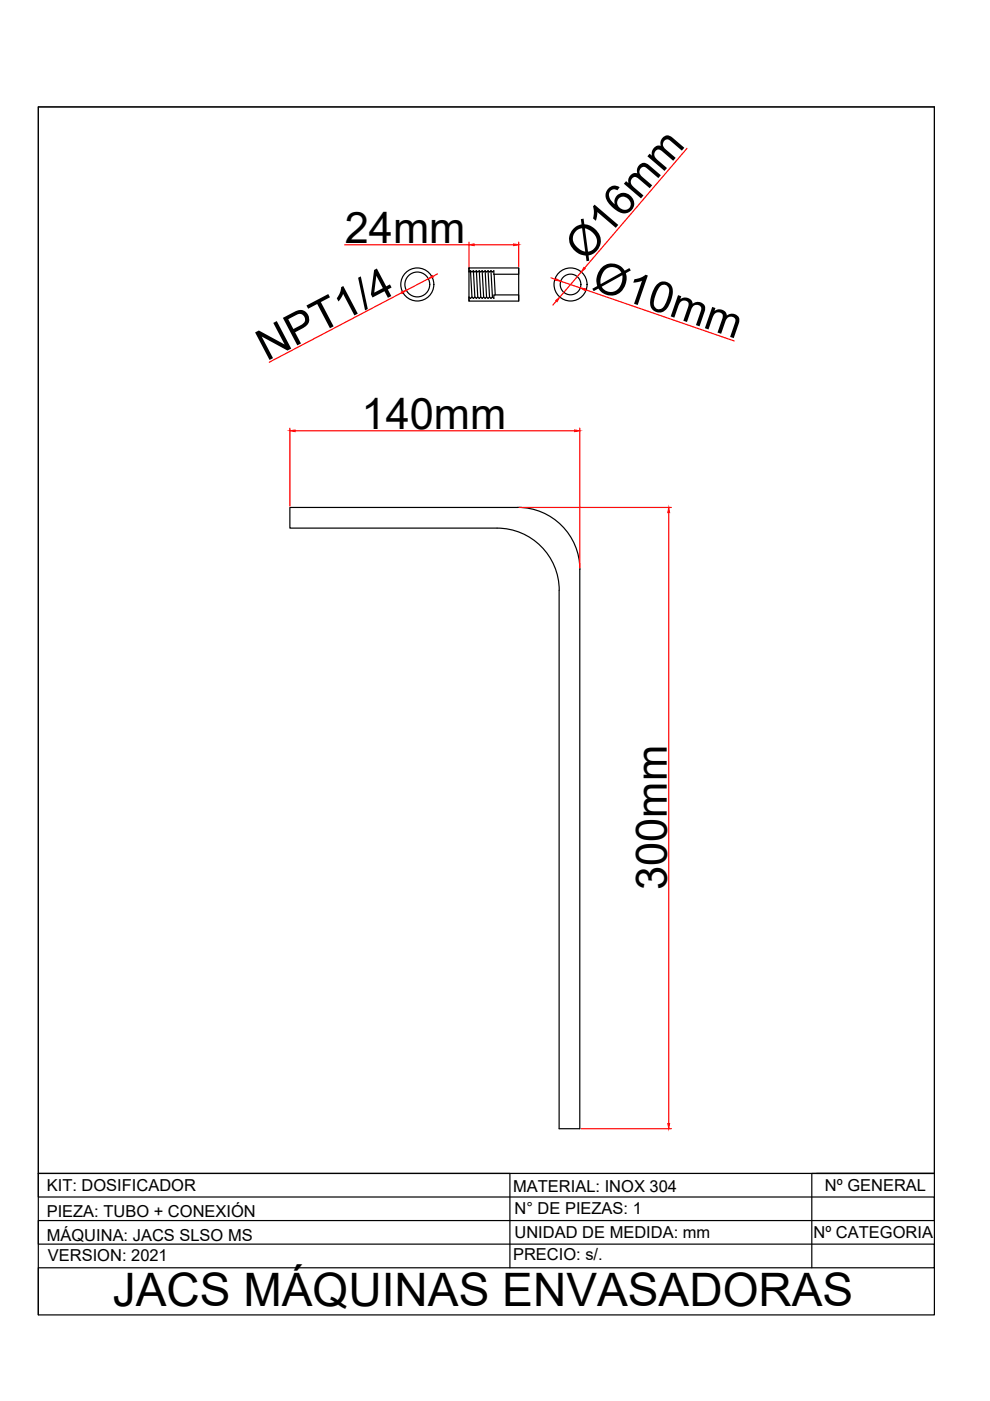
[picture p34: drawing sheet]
<svg xmlns="http://www.w3.org/2000/svg" width="210mm" height="297mm" viewBox="0 0 210 297" stroke-linecap="round" stroke-linejoin="round" font-family="sans-serif">
<defs><g id="words">
<text font-size="9.8" x="23.9" y="277">JACS MÁQUINAS ENVASADORAS</text>
<g font-size="9.2">
<text x="73.1" y="51.6">24mm</text>
<text x="124.2" y="55.7" transform="rotate(-49 124.2 55.7)">Ø16mm</text>
<text x="125.2" y="61.2" transform="rotate(19 125.2 61.2)">Ø10mm</text>
<text x="56.5" y="76.6" transform="rotate(-28 56.5 76.6)">NPT1/4</text>
<text x="76.7" y="91">140mm</text>
<text x="141.4" y="188.7" transform="rotate(-90 141.4 188.7)">300mm</text>
</g>
<g font-size="3.5">
<text x="9.9" y="252.5">KIT: DOSIFICADOR</text>
<text x="108.8" y="252.6">MATERIAL: INOX 304</text>
<text x="109.1" y="257.5">N° DE PIEZAS: 1</text>
<text x="174.9" y="252.5">Nº GENERAL</text>
<text x="9.9" y="258.1">PIEZA: TUBO + CONEXIÓN</text>
<text x="9.9" y="263.1">MÁQUINA: JACS SLSO MS</text>
<text x="109.1" y="262.4">UNIDAD DE MEDIDA: mm</text>
<text x="172.5" y="262.5">Nº CATEGORIA</text>
<text x="10.2" y="267.5">VERSION: 2021</text>
<text x="108.8" y="267.1">PRECIO: s/.</text>
</g>
</g></defs>
<!-- layer: 0 -->
<g fill="none" stroke="#000" stroke-width=".25">
<path d="M8.1 22.7h190v256.1h-190zM99.4 56.8h10.6v7h-10.6zM99.4 56.8v.9l.4-.3 .3 .3 .3-.3 .3 .3 .3-.3 .3 .3 .3-.3 .3 .3 .3-.3 .3 .3 .4-.3 .3 .3 .3-.3 .3 .3 .3-.3 .3 .3 .3-.3v.7h5.3v-1.3M99.8 57.4l.3 5.6M100.4 57.4l.3 5.6M101 57.4l.3 5.6M101.6 57.4l.3 5.6M102.2 57.4l.3 5.6M102.9 57.4l.3 5.6M103.5 57.4l.3 5.6M104.1 57.4l.3 5.6M104.8 58.1l.2 4.4"/>
<path d="M99.4 63.8v-.8l.4 .3 .3-.3 .3 .3 .3-.3 .3 .3 .3-.3 .3 .3 .3-.3 .3 .3 .3-.3 .4 .3 .3-.3 .3 .3 .3-.3 .3 .3 .3-.3 .3 .3v-.8h5.3v1.3M109.8 107.6h-48.3v4.4h43.9a13.2 13.2 0 0 1 13.2 13.1l-.1 114.2h4.4v-118.5M109.8 107.6a13.2 13.2 0 0 1 13.2 13.1M8.1 248.8h100v20M173.1 248.8h25M198.1 248.8h-190v5h190v5h-190v5h190v5h-190v10M198.1 248.8h-26v20"/>
<circle cx="88.5" cy="60.3" r="3.5"/>
<circle cx="88.5" cy="60.3" r="2.64"/>
<circle cx="121" cy="60.3" r="3.5"/>
<circle cx="121" cy="60.3" r="2.19"/>
</g>
<g fill="none" stroke="#f00" stroke-width=".25">
<path d="M145.7 31.5l-21.8 25.3M73.1 51.9h26.3M90.8 59.1l-4.7 2.5M92.7 58.1l-.9 .5M99.4 51.4v5.2M100.5 51.9h8.4M110 51.4v5.2M116.8 58.9l1 .4M118.9 59.6l4.1 1.4M123.2 57.7l-4.5 5.3M85.2 62.1l-28.1 14.7M118 63.8l-.8 .9"/>
<path d="M124.1 61.4l31.6 10.9M61.5 90.8v16.5M62.6 91.3h59.2M122.9 90.8v29.7M110 107.6h32.3M141.8 108.7v129.5M123.2 239.3h19.1"/>
</g>
<g fill="#f00" stroke="#f00" stroke-width=".21">
<path d="M141.6 238.2h.4l-.2 1.1z"/>
<path d="M141.8 107.6l.2 1.1h-.4z"/>
<path d="M121.8 91.2l1.1 .1-1.1 .2z"/>
<path d="M61.5 91.3l1.1-.1v.3z"/>
<path d="M108.9 51.7l1.1 .2-1.1 .2z"/>
<path d="M99.4 51.9l1.1-.2v.4z"/>
<path d="M117.8 63.7l.9-.7-.6 1z"/>
<path d="M123.8 56.7l.3 .3-.9 .7z"/>
<path d="M117.9 59.1l1 .5-1.1-.2z"/>
<path d="M123 61l1.1 .2-.1 .4z"/>
<path d="M90.8 59.1l.9-.7 .2 .4z"/>
<path d="M85.1 61.9l1-.3-.8 .6z"/>
</g>
<path d="M8.1 22.7h190v226.1h-190z" fill="none" stroke="#000" stroke-width=".21"/>
<use href="#words"/>
</svg>
